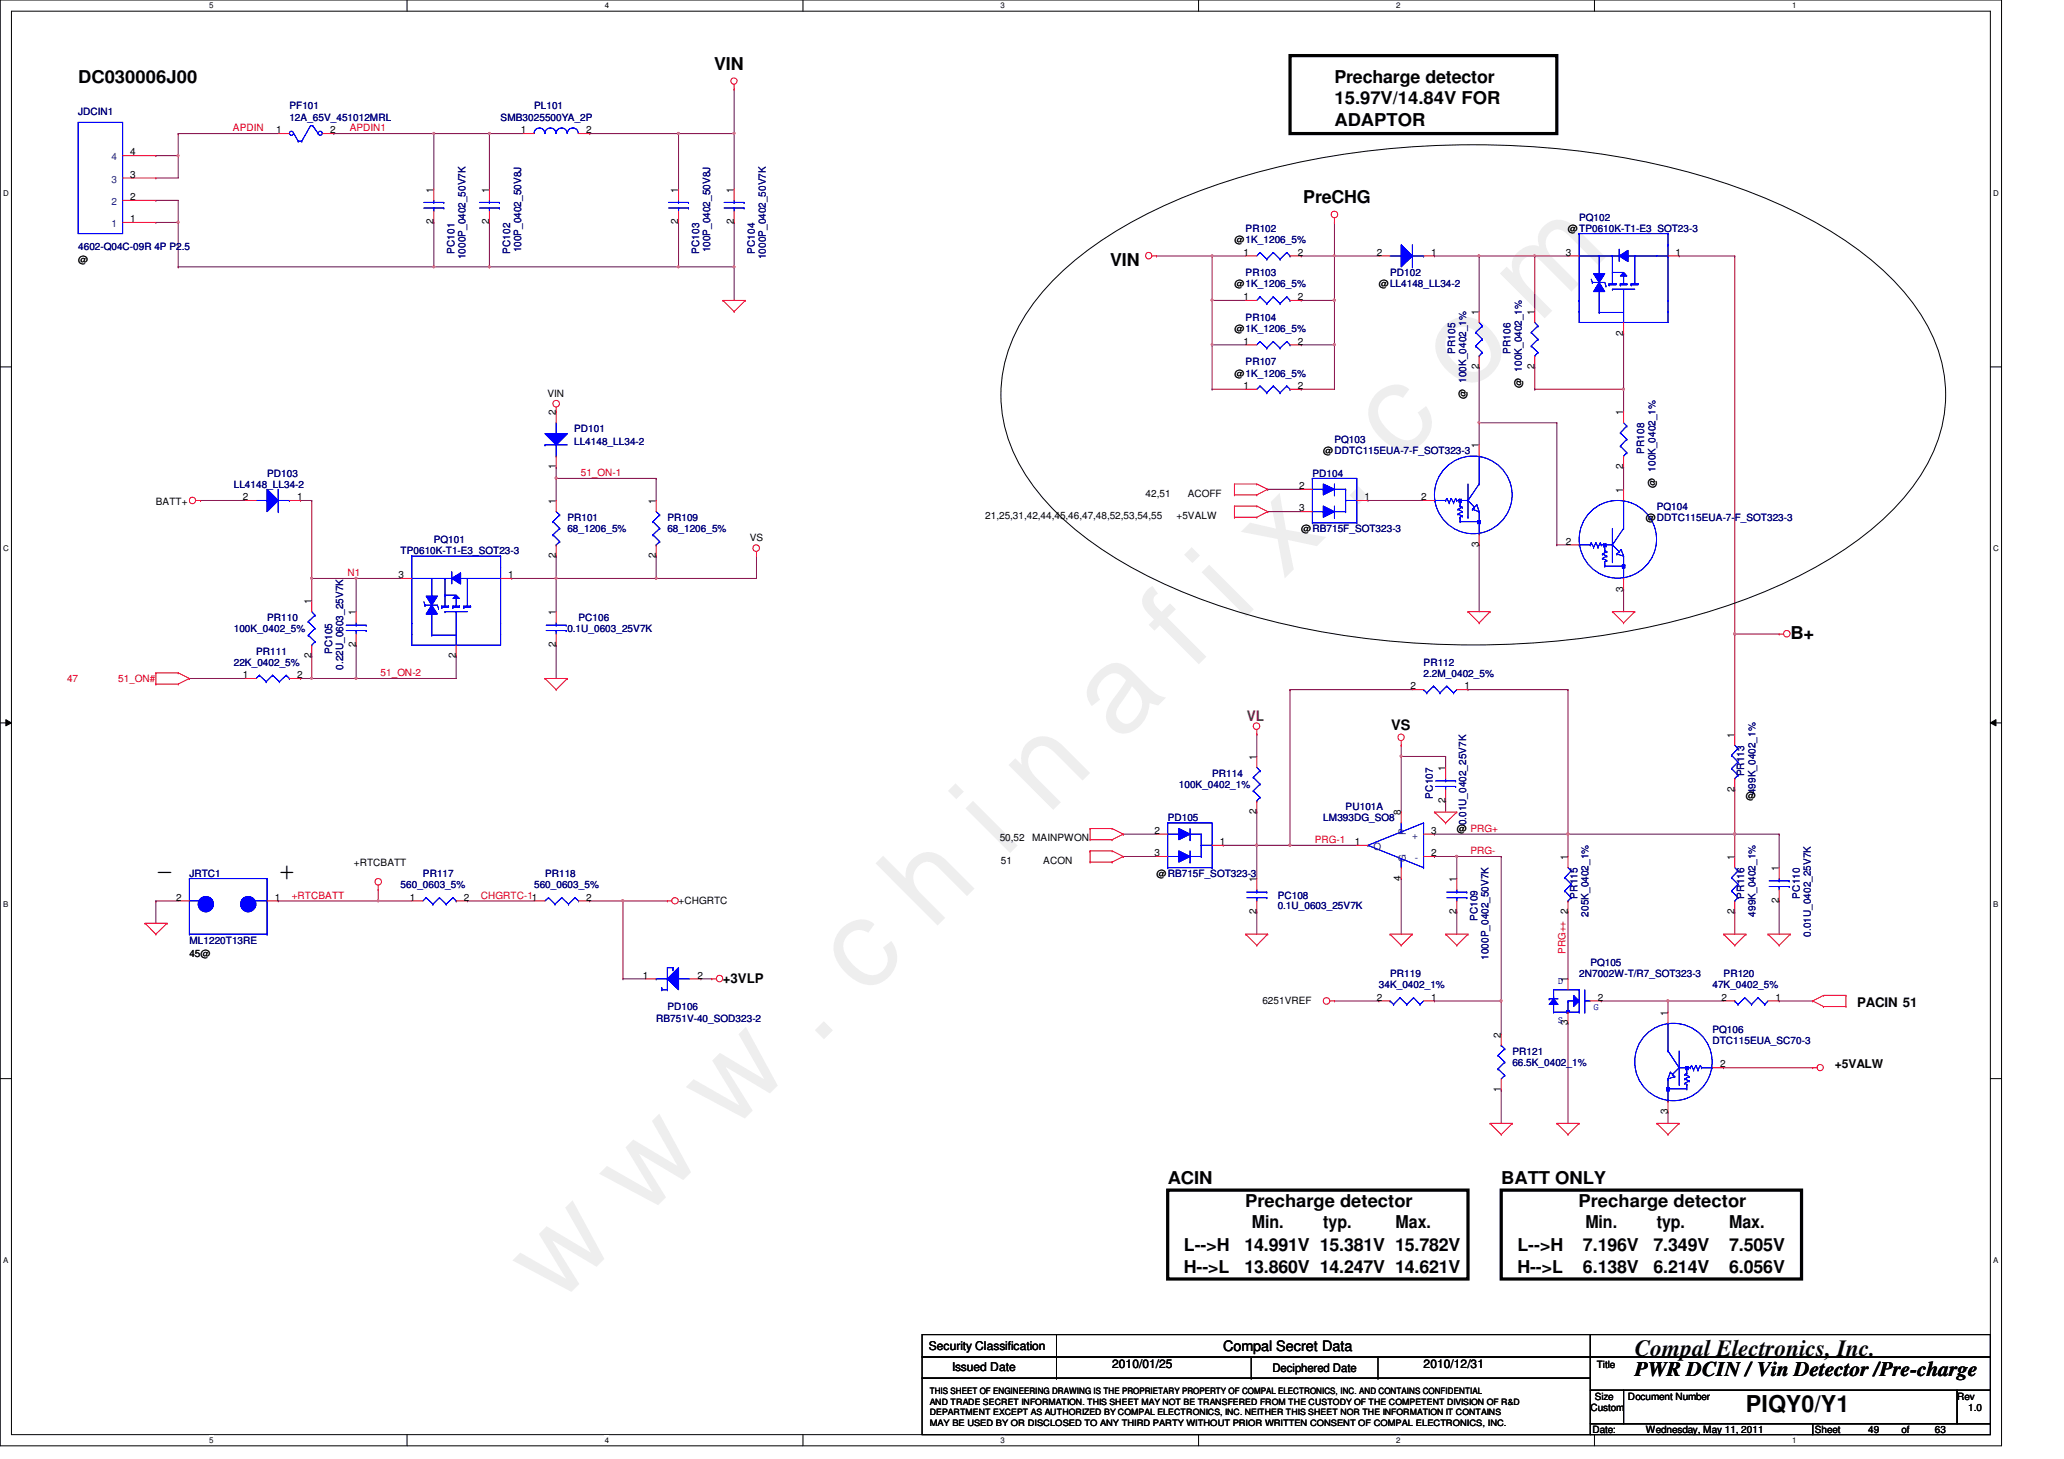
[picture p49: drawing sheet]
<svg xmlns="http://www.w3.org/2000/svg" width="297mm" height="210mm" viewBox="0 0 297 210" stroke-linecap="round" stroke-linejoin="round" font-family="sans-serif">
<defs><g id="words">
<text font-size="17.6" fill="#f0f" x="80.1" y="188" transform="rotate(-45 80.1 188)">w w w . c h i n a f i x . c o m</text>
<g font-size="4.3">
<text x="22.4" y="126.7">-</text>
<text x="40" y="126.7">+</text>
</g>
<g font-size="3.3">
<text x="235.3" y="195.1">Compal Electronics, Inc.</text>
<text x="251.3" y="203.1">PIQY0/Y1</text>
</g>
<text font-size="3" x="235.3" y="197.9">PWR DCIN / Vin Detector /Pre-charge</text>
<g font-size="2.5">
<text x="11.3" y="12">DC030006J00</text>
<text x="102.8" y="10.1">VIN</text>
<text x="192" y="12">Precharge detector</text>
<text x="192" y="15">15.97V/14.84V FOR</text>
<text x="192" y="18.1">ADAPTOR</text>
<text x="187.6" y="29.2">PreCHG</text>
<text x="159.7" y="38.2">VIN</text>
<text x="257.7" y="92">B+</text>
<text x="168" y="170.4">ACIN</text>
<text x="179.2" y="173.6">Precharge detector</text>
<text x="216" y="170.4">BATT ONLY</text>
<text x="227.2" y="173.6">Precharge detector</text>
<text x="170.4" y="180">L--&gt;H</text>
<text x="179.1" y="180">14.991V 15.381V 15.782V</text>
<text x="180.2" y="176.6">Min.</text>
<text x="190.4" y="176.6">typ.</text>
<text x="200.9" y="176.6">Max.</text>
<text x="218.4" y="180">L--&gt;H</text>
<text x="227.8" y="180">7.196V</text>
<text x="228.2" y="176.6">Min.</text>
<text x="238" y="180">7.349V</text>
<text x="238.4" y="176.6">typ.</text>
<text x="248.9" y="180">7.505V</text>
<text x="248.9" y="176.6">Max.</text>
<text x="170.4" y="183.2">H--&gt;L</text>
<text x="179.1" y="183.2">13.860V 14.247V 14.621V</text>
<text x="218.4" y="183.2">H--&gt;L</text>
<text x="227.8" y="183.2">6.138V</text>
<text x="238" y="183.2">6.214V</text>
<text x="248.9" y="183.2">6.056V</text>
</g>
<text font-size="2.1" fill="#804000" x="179.4" y="103.7">VL</text>
<g font-size="2.1">
<text x="200.2" y="105">VS</text>
<text x="176" y="194.4">Compal Secret Data</text>
</g>
<g font-size="1.9">
<text x="104" y="141.5">+3VLP</text>
<text x="267.3" y="144.9">PACIN 51</text>
</g>
<g font-size="1.7">
<text x="264" y="153.6">+5VALW</text>
<text x="133.7" y="194.3">Security Classification</text>
<text x="137" y="197.3">Issued Date</text>
<text x="160" y="196.8">2010/01/25</text>
<text x="183.1" y="197.4">Deciphered Date</text>
<text x="204.9" y="196.8">2010/12/31</text>
</g>
<g font-size="1.4" fill="#000080">
<text x="11.3" y="16.6">JDCIN1</text>
<text x="41.6" y="15.7">PF101</text>
<text x="41.6" y="17.4">12A_65V_451012MRL</text>
<text x="72" y="17.4">SMB3025500YA_2P</text>
<text x="76.9" y="15.7">PL101</text>
<text x="11.3" y="35.9">4602-Q04C-09R 4P P2.5</text>
<text x="179.3" y="33.4">PR102</text>
<text x="227.3" y="31.7">PQ102</text>
<text x="65.4" y="36.5" transform="rotate(-90 65.4 36.5)">PC101</text>
<text x="67" y="37.3" transform="rotate(-90 67 37.3)">1000P_0402_50V7K</text>
<text x="73.4" y="36.5" transform="rotate(-90 73.4 36.5)">PC102</text>
<text x="75" y="36.3" transform="rotate(-90 75 36.3)">100P_0402_50V8J</text>
<text x="100.6" y="36.5" transform="rotate(-90 100.6 36.5)">PC103</text>
<text x="102.2" y="36.3" transform="rotate(-90 102.2 36.3)">100P_0402_50V8J</text>
<text x="108.6" y="36.5" transform="rotate(-90 108.6 36.5)">PC104</text>
<text x="110.2" y="37.3" transform="rotate(-90 110.2 37.3)">1000P_0402_50V7K</text>
<text x="179.3" y="39.7">PR103</text>
<text x="200" y="39.7">PD102</text>
<text x="179.3" y="46.2">PR104</text>
<text x="179.3" y="52.6">PR107</text>
<text x="209.4" y="50.9" transform="rotate(-90 209.4 50.9)">PR105</text>
<text x="217.4" y="50.9" transform="rotate(-90 217.4 50.9)">PR106</text>
<text x="82.6" y="62.2">PD101</text>
<text x="82.6" y="64.1">LL4148_LL34-2</text>
<text x="192" y="63.7">PQ103</text>
<text x="236.6" y="65.3" transform="rotate(-90 236.6 65.3)">PR108</text>
<text x="33.6" y="70.2">LL4148_LL34-2</text>
<text x="38.4" y="68.6">PD103</text>
<text x="188.9" y="68.6">PD104</text>
<text x="81.7" y="75">PR101</text>
<text x="81.7" y="76.6">68_1206_5%</text>
<text x="96" y="75">PR109</text>
<text x="96" y="76.6">68_1206_5%</text>
<text x="238.4" y="73.4">PQ104</text>
<text x="57.6" y="79.7">TP0610K-T1-E3_SOT23-3</text>
<text x="62.4" y="78.2">PQ101</text>
<text x="38.4" y="89.4">PR110</text>
<text x="83.3" y="89.4">PC106</text>
<text x="33.6" y="95.7">22K_0402_5%</text>
<text x="33.6" y="91">100K_0402_5%</text>
<text x="36.9" y="94.2">PR111</text>
<text x="47.8" y="94.1" transform="rotate(-90 47.8 94.1)">PC105</text>
<text x="81.7" y="91">0.1U_0603_25V7K</text>
<text x="204.9" y="95.7">PR112</text>
<text x="49.4" y="96.3" transform="rotate(-90 49.4 96.3)">0.22U_0603_25V7K</text>
<text x="204.9" y="97.4">2.2M_0402_5%</text>
<text x="169.7" y="113.4">100K_0402_1%</text>
<text x="174.4" y="111.8">PR114</text>
<text x="251" y="111.7" transform="rotate(-90 251 111.7)">PR113</text>
<text x="168" y="118.2">PD105</text>
<text x="190.4" y="118.2">LM393DG_SO8</text>
<text x="193.7" y="116.6">PU101A</text>
<text x="206.2" y="114.9" transform="rotate(-90 206.2 114.9)">PC107</text>
<text x="211" y="118.7" transform="rotate(-90 211 118.7)">0.01U_0402_25V7K</text>
<text x="252.6" y="114.2" transform="rotate(-90 252.6 114.2)">499K_0402_1%</text>
<text x="27.3" y="126.2">JRTC1</text>
<text x="57.6" y="127.8">560_0603_5%</text>
<text x="60.9" y="126.2">PR117</text>
<text x="76.9" y="127.8">560_0603_5%</text>
<text x="78.4" y="126.2">PR118</text>
<text x="183.9" y="129.4">PC108</text>
<text x="183.9" y="130.8">0.1U_0603_25V7K</text>
<text x="227" y="129.3" transform="rotate(-90 227 129.3)">PR115</text>
<text x="228.6" y="131.9" transform="rotate(-90 228.6 131.9)">205K_0402_1%</text>
<text x="251" y="129.3" transform="rotate(-90 251 129.3)">PR116</text>
<text x="252.6" y="131.9" transform="rotate(-90 252.6 131.9)">499K_0402_1%</text>
<text x="259" y="129.3" transform="rotate(-90 259 129.3)">PC110</text>
<text x="27.3" y="135.8">ML1220T13RE</text>
<text x="212.6" y="132.5" transform="rotate(-90 212.6 132.5)">PC109</text>
<text x="260.6" y="134.7" transform="rotate(-90 260.6 134.7)">0.01U_0402_25V7K</text>
<text x="198.4" y="142.2">34K_0402_1%</text>
<text x="200" y="140.6">PR119</text>
<text x="214.2" y="138.1" transform="rotate(-90 214.2 138.1)">1000P_0402_50V7K</text>
<text x="227.3" y="140.6">2N7002W-T/R7_SOT323-3</text>
<text x="228.9" y="139">PQ105</text>
<text x="246.4" y="142.2">47K_0402_5%</text>
<text x="248" y="140.6">PR120</text>
<text x="94.4" y="147">RB751V-40_SOD323-2</text>
<text x="96" y="145.4">PD106</text>
<text x="246.4" y="148.6">PQ106</text>
<text x="217.7" y="151.8">PR121</text>
<text x="217.7" y="153.4">66.5K_0402_1%</text>
<text x="246.4" y="150.2">DTC115EUA_SC70-3</text>
</g>
<g font-size="1.4" fill="#004080">
<text x="16" y="23.1">4</text>
<text x="16" y="26.3">3</text>
<text x="16" y="29.5">2</text>
<text x="16" y="32.7">1</text>
<text x="197.7" y="122.3">O</text>
<text x="202.3" y="124" transform="rotate(-90 202.3 124)">G</text>
<text x="202.3" y="120.2" transform="rotate(-90 202.3 120.2)">P</text>
<text x="203.2" y="120.7">+</text>
<text x="203.6" y="123.9">-</text>
</g>
<g font-size="1.4">
<text x="18.7" y="22.4">4</text>
<text x="39.7" y="19.2">1</text>
<text x="47.5" y="19.2">2</text>
<text x="75" y="19.2">1</text>
<text x="84.4" y="19.2">2</text>
<text x="18.7" y="25.6">3</text>
<text x="18.7" y="28.8">2</text>
<text x="62.4" y="27.7" transform="rotate(-90 62.4 27.7)">1</text>
<text x="70.4" y="27.7" transform="rotate(-90 70.4 27.7)">1</text>
<text x="97.6" y="27.7" transform="rotate(-90 97.6 27.7)">1</text>
<text x="105.6" y="27.7" transform="rotate(-90 105.6 27.7)">1</text>
<text x="18.7" y="32">1</text>
<text x="62.4" y="32.3" transform="rotate(-90 62.4 32.3)">2</text>
<text x="70.4" y="32.3" transform="rotate(-90 70.4 32.3)">2</text>
<text x="97.6" y="32.3" transform="rotate(-90 97.6 32.3)">2</text>
<text x="105.6" y="32.3" transform="rotate(-90 105.6 32.3)">2</text>
<text x="177.7" y="35">@1K_1206_5%</text>
<text x="225.7" y="33.4">@TP0610K-T1-E3_SOT23-3</text>
<text x="11.3" y="37.8">@</text>
<text x="177.7" y="41.4">@1K_1206_5%</text>
<text x="179" y="36.8">1</text>
<text x="186.8" y="36.8">2</text>
<text x="198.1" y="36.8">2</text>
<text x="198.4" y="41.4">@LL4148_LL34-2</text>
<text x="206" y="36.8">1</text>
<text x="225.4" y="36.8">3</text>
<text x="241.1" y="36.8">1</text>
<text x="177.7" y="47.7">@1K_1206_5%</text>
<text x="179" y="43.2">1</text>
<text x="186.8" y="43.2">2</text>
<text x="212.8" y="45.3" transform="rotate(-90 212.8 45.3)">1</text>
<text x="220.8" y="45.3" transform="rotate(-90 220.8 45.3)">1</text>
<text x="179" y="49.6">1</text>
<text x="186.8" y="49.6">2</text>
<text x="212.8" y="53.1" transform="rotate(-90 212.8 53.1)">2</text>
<text x="220.8" y="53.1" transform="rotate(-90 220.8 53.1)">2</text>
<text x="233.6" y="48.3" transform="rotate(-90 233.6 48.3)">2</text>
<text x="78.8" y="57.1">VIN</text>
<text x="80" y="59.7" transform="rotate(-90 80 59.7)">2</text>
<text x="177.7" y="54.2">@1K_1206_5%</text>
<text x="179" y="56">1</text>
<text x="186.8" y="56">2</text>
<text x="211" y="57.4" transform="rotate(-90 211 57.4)">@ 100K_0402_1%</text>
<text x="219" y="55.8" transform="rotate(-90 219 55.8)">@ 100K_0402_1%</text>
<text x="233.6" y="59.7" transform="rotate(-90 233.6 59.7)">1</text>
<text x="190.4" y="65.4">@DDTC115EUA-7-F_SOT323-3</text>
<text x="212.8" y="64.5" transform="rotate(-90 212.8 64.5)">1</text>
<text x="35" y="72">2</text>
<text x="42.7" y="72">1</text>
<text x="80" y="67.5" transform="rotate(-90 80 67.5)">1</text>
<text x="164.9" y="71.5">42,51</text>
<text x="170.9" y="71.5">ACOFF</text>
<text x="187" y="70.4">2</text>
<text x="196.4" y="72">1</text>
<text x="204.5" y="72">2</text>
<text x="233.6" y="70.9" transform="rotate(-90 233.6 70.9)">1</text>
<text x="233.6" y="67.5" transform="rotate(-90 233.6 67.5)">2</text>
<text x="238.2" y="70.3" transform="rotate(-90 238.2 70.3)">@ 100K_0402_1%</text>
<text x="22.4" y="72.7">BATT+</text>
<text x="80" y="72.5" transform="rotate(-90 80 72.5)">1</text>
<text x="94.4" y="72.5" transform="rotate(-90 94.4 72.5)">1</text>
<text x="107.9" y="77.8">VS</text>
<text x="141.8" y="74.6">21,25,31,42,44,45,46,47,48,52,53,54,55</text>
<text x="169.3" y="74.6">+5VALW</text>
<text x="187" y="73.6">3</text>
<text x="187.3" y="76.6">@RB715F_SOT323-3</text>
<text x="236.9" y="75">@DDTC115EUA-7-F_SOT323-3</text>
<text x="57.4" y="83.2">3</text>
<text x="73.1" y="83.2">1</text>
<text x="80" y="80.3" transform="rotate(-90 80 80.3)">2</text>
<text x="94.4" y="80.3" transform="rotate(-90 94.4 80.3)">2</text>
<text x="212.8" y="78.7" transform="rotate(-90 212.8 78.7)">3</text>
<text x="225.4" y="78.4">2</text>
<text x="44.8" y="86.9" transform="rotate(-90 44.8 86.9)">1</text>
<text x="51.2" y="88.5" transform="rotate(-90 51.2 88.5)">1</text>
<text x="80" y="88.5" transform="rotate(-90 80 88.5)">1</text>
<text x="233.6" y="85.1" transform="rotate(-90 233.6 85.1)">3</text>
<text x="44.8" y="94.7" transform="rotate(-90 44.8 94.7)">2</text>
<text x="51.2" y="93.1" transform="rotate(-90 51.2 93.1)">2</text>
<text x="65.6" y="94.7" transform="rotate(-90 65.6 94.7)">2</text>
<text x="80" y="93.1" transform="rotate(-90 80 93.1)">2</text>
<text x="35" y="97.6">1</text>
<text x="42.7" y="97.6">2</text>
<text x="203" y="99.2">2</text>
<text x="210.8" y="99.2">1</text>
<text x="249.6" y="106.1" transform="rotate(-90 249.6 106.1)">1</text>
<text x="180.8" y="109.3" transform="rotate(-90 180.8 109.3)">1</text>
<text x="208" y="110.9" transform="rotate(-90 208 110.9)">1</text>
<text x="249.6" y="113.9" transform="rotate(-90 249.6 113.9)">2</text>
<text x="166.1" y="120">2</text>
<text x="180.8" y="117.1" transform="rotate(-90 180.8 117.1)">2</text>
<text x="201.6" y="117.3" transform="rotate(-90 201.6 117.3)">8</text>
<text x="206" y="120">3</text>
<text x="208" y="115.5" transform="rotate(-90 208 115.5)">2</text>
<text x="209.7" y="119.8">@ PRG+</text>
<text x="251.3" y="115">@</text>
<text x="50.9" y="124.6">+RTCBATT</text>
<text x="143.9" y="121.1">50,52</text>
<text x="144" y="124.2">51</text>
<text x="148.5" y="121.1">MAINPWON</text>
<text x="150.1" y="124.2">ACON</text>
<text x="166.1" y="123.2">3</text>
<text x="175.5" y="121.6">1</text>
<text x="195" y="121.6">1</text>
<text x="206" y="123.2">2</text>
<text x="225.6" y="123.7" transform="rotate(-90 225.6 123.7)">1</text>
<text x="249.6" y="123.7" transform="rotate(-90 249.6 123.7)">1</text>
<text x="256" y="125.3" transform="rotate(-90 256 125.3)">1</text>
<text x="25.4" y="129.6">2</text>
<text x="39.5" y="129.6">1</text>
<text x="59" y="129.6">1</text>
<text x="66.8" y="129.6">2</text>
<text x="84.4" y="129.6">2</text>
<text x="97.7" y="130">+CHGRTC</text>
<text x="166.4" y="126.2">@RB715F_SOT323-3</text>
<text x="180.8" y="131.5" transform="rotate(-90 180.8 131.5)">2</text>
<text x="180.8" y="126.9" transform="rotate(-90 180.8 126.9)">1</text>
<text x="201.6" y="126.7" transform="rotate(-90 201.6 126.7)">4</text>
<text x="209.6" y="131.5" transform="rotate(-90 209.6 131.5)">2</text>
<text x="209.6" y="126.9" transform="rotate(-90 209.6 126.9)">1</text>
<text x="249.6" y="131.5" transform="rotate(-90 249.6 131.5)">2</text>
<text x="256" y="129.9" transform="rotate(-90 256 129.9)">2</text>
<text x="27.3" y="137.7">45@</text>
<text x="92.5" y="140.8">1</text>
<text x="100.4" y="140.8">2</text>
<text x="198.1" y="144">2</text>
<text x="206" y="144">1</text>
<text x="225.6" y="141.3" transform="rotate(-90 225.6 141.3)">1</text>
<text x="230" y="144">2</text>
<text x="247.8" y="144">2</text>
<text x="255.5" y="144">1</text>
<text x="181.7" y="144.4">6251VREF</text>
<text x="216" y="149.3" transform="rotate(-90 216 149.3)">2</text>
<text x="225.6" y="147.5" transform="rotate(-90 225.6 147.5)">3</text>
<text x="240" y="146.1" transform="rotate(-90 240 146.1)">1</text>
<text x="247.5" y="153.6">2</text>
<text x="216" y="157.1" transform="rotate(-90 216 157.1)">1</text>
<text x="240" y="160.3" transform="rotate(-90 240 160.3)">3</text>
<text x="229.8" y="196.7">Title</text>
<text x="228.9" y="203">Custom</text>
<text x="229.5" y="201.4">Size</text>
<text x="234.3" y="201.4">Document Number</text>
<text x="281.7" y="201.4">Rev</text>
<text x="283.3" y="203">1.0</text>
<text x="229.2" y="206.2">Date:</text>
<text x="236.9" y="206.2">Wednesday, May 11, 2011</text>
<text x="261.2" y="206.2">Sheet</text>
<text x="268.9" y="206.2">49</text>
<text x="273.7" y="206.2">of</text>
<text x="278.4" y="206.2">63</text>
</g>
<g font-size="1.4" fill="#f00">
<text x="33.5" y="18.9">APDIN</text>
<text x="50.3" y="18.9">APDIN1</text>
<text x="83.6" y="68.5">51_ON-1</text>
<text x="50" y="82.9">N1</text>
<text x="9.6" y="98.2">47</text>
<text x="17" y="98.2">51_ON#</text>
<text x="54.8" y="97.3">51_ON-2</text>
<text x="189.2" y="121.3">PRG-1</text>
<text x="211.6" y="122.9">PRG-</text>
<text x="42" y="129.3">+RTCBATT</text>
<text x="69.2" y="129.3">CHGRTC-11</text>
<text x="225.3" y="137.3" transform="rotate(-90 225.3 137.3)">PRG++ 2</text>
</g>
<g font-size="1.4" fill="#00f">
<text x="224.2" y="141.5">D</text>
<text x="224.2" y="147.1">S</text>
<text x="229.3" y="145.4">G</text>
</g>
<g font-size="1.3">
<text x="133.8" y="200.6">THIS SHEET OF ENGINEERING DRAWING IS THE PROPRIETARY PROPERTY OF COMPAL ELECTRONICS, INC. AND CONTAINS CONFIDENTIAL</text>
<text x="133.8" y="202.1">AND TRADE SECRET INFORMATION. THIS SHEET MAY NOT BE TRANSFERED FROM THE CUSTODY OF THE COMPETENT DIVISION OF R&amp;D</text>
<text x="133.8" y="203.6">DEPARTMENT EXCEPT AS AUTHORIZED BY COMPAL ELECTRONICS, INC. NEITHER THIS SHEET NOR THE INFORMATION IT CONTAINS</text>
<text x="133.8" y="205.1">MAY BE USED BY OR DISCLOSED TO ANY THIRD PARTY WITHOUT PRIOR WRITTEN CONSENT OF COMPAL ELECTRONICS, INC.</text>
</g>
<g font-size="1.1">
<text x="30.1" y="1.1">5</text>
<text x="87" y="1.1">4</text>
<text x="144" y="1.1">3</text>
<text x="200.9" y="1.1">2</text>
<text x="257.9" y="1.1">1</text>
<text x=".5" y="28.1">D</text>
<text x="286.9" y="28.1">D</text>
<text x=".5" y="79.3">C</text>
<text x="286.9" y="79.3">C</text>
<text x=".5" y="130.5">B</text>
<text x="286.9" y="130.5">B</text>
<text x=".5" y="181.7">A</text>
<text x="286.9" y="181.7">A</text>
<text x="30.1" y="207.5">5</text>
<text x="87" y="207.5">4</text>
<text x="144" y="207.5">3</text>
<text x="200.9" y="207.5">2</text>
<text x="257.9" y="207.5">1</text>
</g>
</g></defs>
<path d="M0 0h288.1v208h-288.1zM1.6 1.6h284.8v204.8h-284.8z" fill="none" stroke="#000" stroke-width=".14"/>
<g fill="#fff">
<path d="M30.1 .2h.6v1.2h-.6z"/>
<path d="M30.1 206.6h.6v1.2h-.6z"/>
</g>
<path d="M58.6 0v1.6M58.6 206.4v1.6" fill="none" stroke="#000" stroke-width=".14"/>
<g fill="#fff">
<path d="M87 .2h.6v1.2h-.6z"/>
<path d="M87 206.6h.6v1.2h-.6z"/>
</g>
<path d="M115.6 0v1.6M115.6 206.4v1.6" fill="none" stroke="#000" stroke-width=".14"/>
<g fill="#fff">
<path d="M144 .2h.6v1.2h-.6z"/>
<path d="M144 206.6h.6v1.2h-.6z"/>
</g>
<path d="M172.5 0v1.6M172.5 206.4v1.6" fill="none" stroke="#000" stroke-width=".14"/>
<g fill="#fff">
<path d="M200.9 .2h.6v1.2h-.6z"/>
<path d="M200.9 206.6h.6v1.2h-.6z"/>
</g>
<path d="M229.5 0v1.6M229.5 206.4v1.6" fill="none" stroke="#000" stroke-width=".14"/>
<g fill="#fff">
<path d="M257.9 .2h.6v1.2h-.6z"/>
<path d="M257.9 206.6h.6v1.2h-.6z"/>
<path d="M.5 27.2h.7v1.2h-.7z"/>
<path d="M286.9 27.2h.7v1.2h-.7z"/>
<path d="M.5 78.4h.7v1.1h-.7z"/>
<path d="M286.9 78.4h.7v1.1h-.7z"/>
</g>
<path d="M0 52.8h1.6M286.4 52.8h1.7" fill="none" stroke="#000" stroke-width=".14"/>
<g fill="#fff">
<path d="M.5 129.6h.7v1.2h-.7z"/>
<path d="M286.9 129.6h.7v1.2h-.7z"/>
</g>
<path d="M0 104h1.6M.8 103.5l.8 .5-.8 .4zM286.4 104l.8-.5v.9zM286.4 104h1.7" fill="none" stroke="#000" stroke-width=".14"/>
<path d="M.8 103.5l.8 .5-.8 .4zM286.4 104l.8-.5v.9z" fill="#000"/>
<g fill="#fff">
<path d="M.5 180.7h.7v1.2h-.7z"/>
<path d="M286.9 180.7h.7v1.2h-.7z"/>
</g>
<path d="M0 155.2h1.6M286.4 155.2h1.7" fill="none" stroke="#000" stroke-width=".14"/>
<path d="M28.9 72h.1M28.9 72h6.4M44.9 94.4h.1M44.9 94.4v3.2M51.3 83.2h.1M51.3 97.6h.1M51.3 83.2v4.8M65.7 94.4h.1M65.7 94.4v3.2h-14.4" fill="none" stroke="#800040" stroke-width=".14"/>
<path d="M51.1 97.5h.2v.2h-.2z" fill-rule="evenodd" fill="#f0f"/>
<path d="M51.1 97.5h.2v.2h-.2z" fill="none" stroke="#f0f" stroke-width=".14"/>
<path d="M43.3 72h.1M43.3 72h1.6M27.3 97.6h.1M27.3 97.6h8M43.3 97.6h.1M43.3 97.6h1.6M44.9 83.2h.1M44.9 83.2v3.2M44.9 83.2h6.4M51.3 92.8h.1M51.3 92.8v4.8" fill="none" stroke="#800040" stroke-width=".14"/>
<path d="M44.7 83.1l.3 .1-.2 .1z" fill-rule="evenodd" fill="#f0f"/>
<path d="M44.7 83.1l.3 .1-.2 .1z" fill="none" stroke="#f0f" stroke-width=".14"/>
<path d="M51.3 83.2h.1M51.3 83.2h6.3" fill="none" stroke="#800040" stroke-width=".14"/>
<path d="M51.1 83.1h.2v.2h-.2z" fill-rule="evenodd" fill="#f0f"/>
<path d="M51.1 83.1h.2v.2h-.2z" fill="none" stroke="#f0f" stroke-width=".14"/>
<path d="M44.9 72h.1M44.9 72v11.2M44.9 97.6h.1M44.9 97.6h6.4" fill="none" stroke="#800040" stroke-width=".14"/>
<path d="M44.7 97.5l.3 .1-.2 .1z" fill-rule="evenodd" fill="#f0f"/>
<path d="M44.7 97.5l.3 .1-.2 .1z" fill="none" stroke="#f0f" stroke-width=".14"/>
<path d="M249.7 113.6h.1M249.7 113.6v6.4M230.4 144h9.6M240 144h.1M240 144v1.6" fill="none" stroke="#800040" stroke-width=".14"/>
<path d="M239.9 143.9h.2v.2h-.2z" fill-rule="evenodd" fill="#f0f"/>
<path d="M239.9 143.9h.2v.2h-.2z" fill="none" stroke="#f0f" stroke-width=".14"/>
<g fill="none" stroke="#800040" stroke-width=".14">
<path d="M225.7 120h24M249.7 131.2h.1M249.7 120h.1M249.7 120v3.2M249.7 131.2v3.2M240 144h.1M240 144h8M248 153.6h.1M248 153.6h12.9M256 144h.1M256 144h4.9M240 160h.1"/>
<path d="M240 160v1.6"/>
</g>
<path d="M249.5 119.9h.2v.2h-.2z" fill-rule="evenodd" fill="#f0f"/>
<path d="M249.5 119.9h.2v.2h-.2z" fill="none" stroke="#f0f" stroke-width=".14"/>
<path d="M249.7 120h.1M249.7 120h6.3M256 120h.1M256 120v4.8" fill="none" stroke="#800040" stroke-width=".14"/>
<path d="M249.5 119.9h.2v.2h-.2z" fill-rule="evenodd" fill="#f0f"/>
<path d="M249.5 119.9h.2v.2h-.2z" fill="none" stroke="#f0f" stroke-width=".14"/>
<path d="M54.4 129.6h.1M54.4 129.6h4.9M67.3 129.6h.1M67.3 129.6h9.6M256 129.6h.1M256 129.6v4.8" fill="none" stroke="#800040" stroke-width=".14"/>
<path d="M54.3 129.5l.3 .1-.2 .1z" fill-rule="evenodd" fill="#f0f"/>
<path d="M54.3 129.5l.3 .1-.2 .1z" fill="none" stroke="#f0f" stroke-width=".14"/>
<path d="M241.7 36.8h.1M241.7 36.8h8M249.7 36.8h.1M249.7 36.8v68.8M249.7 91.2h.1M22.4 129.6h.1M22.4 129.6v3.2M22.4 129.6h3.2M54.4 128h.1M54.4 128v1.6" fill="none" stroke="#800040" stroke-width=".14"/>
<path d="M249.5 91.1h.2v.2h-.2z" fill-rule="evenodd" fill="#f0f"/>
<path d="M249.5 91.1h.2v.2h-.2z" fill="none" stroke="#f0f" stroke-width=".14"/>
<path d="M48 19.2h.1M48 19.2h22.4M62.4 19.2h.1M84.9 19.2h.1M84.9 19.2h12.8M105.7 19.2h.1M105.7 19.2v8M25.6 38.4h.1M25.6 38.4h44.8M62.4 38.4h.1M249.7 91.2h.1M249.7 91.2h6.3" fill="none" stroke="#800040" stroke-width=".14"/>
<path d="M62.3 38.3h.2v.2h-.2z" fill-rule="evenodd" fill="#f0f"/>
<path d="M62.3 38.3h.2v.2h-.2z" fill="none" stroke="#f0f" stroke-width=".14"/>
<path d="M62.4 19.2h.1M62.4 19.2v8M70.4 19.2h.1M70.4 19.2v8" fill="none" stroke="#800040" stroke-width=".14"/>
<path d="M62.3 19.1l.3 .1-.2 .1z" fill-rule="evenodd" fill="#f0f"/>
<path d="M62.3 19.1l.3 .1-.2 .1z" fill="none" stroke="#f0f" stroke-width=".14"/>
<path d="M70.4 19.2h.1M70.4 19.2h4.9" fill="none" stroke="#800040" stroke-width=".14"/>
<path d="M70.3 19.1l.3 .1-.2 .1z" fill-rule="evenodd" fill="#f0f"/>
<path d="M70.3 19.1l.3 .1-.2 .1z" fill="none" stroke="#f0f" stroke-width=".14"/>
<path d="M97.7 19.2h.1M97.7 19.2v8M97.7 19.2h8M62.4 32h.1M62.4 32v6.4" fill="none" stroke="#800040" stroke-width=".14"/>
<path d="M97.5 19.1h.2v.2h-.2z" fill-rule="evenodd" fill="#f0f"/>
<path d="M97.5 19.1h.2v.2h-.2z" fill="none" stroke="#f0f" stroke-width=".14"/>
<path d="M105.7 12.8h.1M105.7 12.8v6.4" fill="none" stroke="#800040" stroke-width=".14"/>
<path d="M105.5 19.1h.2v.2h-.2z" fill-rule="evenodd" fill="#f0f"/>
<path d="M105.5 19.1h.2v.2h-.2z" fill="none" stroke="#f0f" stroke-width=".14"/>
<path d="M25.6 19.2h.1M25.6 19.2h14.4M25.6 19.2v3.2M40 129.6h.1M40 129.6h14.4" fill="none" stroke="#800040" stroke-width=".14"/>
<path d="M25.5 22.3l.3 .1-.2 .1z" fill-rule="evenodd" fill="#f0f"/>
<path d="M25.5 22.3l.3 .1-.2 .1z" fill="none" stroke="#f0f" stroke-width=".14"/>
<path d="M22.4 25.6h.1M22.4 22.4h.1M22.4 28.8h.1M22.4 32h.1M22.4 22.4h3.2M22.4 28.8h3.2v3.2M22.4 32h3.2M25.6 22.4h.1M25.6 32h.1M25.6 22.4v3.2h-3.2" fill="none" stroke="#800040" stroke-width=".14"/>
<path d="M25.5 31.9h.2v.2h-.2z" fill-rule="evenodd" fill="#f0f"/>
<path d="M25.5 31.9h.2v.2h-.2z" fill="none" stroke="#f0f" stroke-width=".14"/>
<path d="M25.6 38.4h.1M25.6 32v6.4" fill="none" stroke="#800040" stroke-width=".14"/>
<g fill="none" stroke="#f00" stroke-width=".14">
<path d="M105.7 12.8h.1M105.7 12.1v.7M28.2 72h.7M28.9 72h.1M22.4 96.8h.1M22.4 98.4h.1M22.4 96.8h3.2M22.4 96.8v1.6M22.4 98.4h3.2M25.6 96.8h.1M25.6 98.4h.1M25.6 96.8l1.7 .8"/>
<path d="M27.3 97.6h.1M27.3 97.6l-1.7 .8M256 91.2h.1M256 91.2h.7M20.9 132.8h.1M20.9 132.8h3.1M20.9 132.8l1.5 1.6M22.4 134.4h.1M24 132.8h.1M24 132.8l-1.6 1.6M54.4 128h.1M54.4 127.4v.6"/>
<path d="M248 134.4h.1M248 134.4h3.3M248 134.4l1.7 1.6M249.7 136h.1M251.3 134.4h.1M251.3 134.4l-1.6 1.6M254.4 134.4h.1M254.4 134.4h3.3M254.4 134.4l1.6 1.6M256 136h.1M257.7 134.4h.1M257.7 134.4l-1.7 1.6"/>
<path d="M260.9 144h.1M260.9 153.6h.1M260.9 144l1.5 .8M260.9 153.6h.6M262.4 144.8h.1M262.4 143.2h.1M262.4 144.8h3.3M262.4 143.2l-1.5 .8M262.4 143.2h3.3M265.7 143.2h.1M265.7 144.8h.1M265.7 143.2v1.6"/>
<path d="M238.4 161.6h.1M238.4 161.6h3.3M238.4 161.6l1.6 1.6M240 163.2h.1M241.7 161.6h.1M241.7 161.6l-1.7 1.6"/>
<circle cx="105.6" cy="11.7" r=".45"/>
<circle cx="27.7" cy="72" r=".46"/>
<circle cx="257.1" cy="91.2" r=".47"/>
<circle cx="54.4" cy="126.9" r=".47"/>
<circle cx="261.9" cy="153.6" r=".45"/>
</g>
<g fill="none" stroke="#000" stroke-width=".14">
<path d="M151.2 40.7a52.2 52.2 0 0 1 15.9-10.9 102.1 102.1 0 0 1 35.7-8.6 120.7 120.7 0 0 1 43.5 4.5 70.3 70.3 0 0 1 22.1 11 31.1 31.1 0 0 1 10.2 12.8 20.3 20.3 0 0 1-2.3 19.1 40.5 40.5 0 0 1-13.2 12 86.8 86.8 0 0 1-28.7 10.2 124.5 124.5 0 0 1-52.8-1.8 72.5 72.5 0 0 1-25.9-12.1 31.1 31.1 0 0 1-10.3-12.8 20.3 20.3 0 0 1 2.4-19.1l1.6-2.2zM132.7 192h96.2v3.2h-96.2zM132.7 195.2h96.2v3.1h-96.2zM132.7 198.3h96.2v8.1h-96.2zM152 195.2h.1M152 198.3h.1M152 192v6.3M180.1 198.3h.1M180.1 195.2v3.1M198.3 198.3h.1M198.3 195.2v3.1M228.9 192h57.5v3.2h-57.5z"/>
<path d="M228.9 195.2h57.5v4.8h-57.5zM228.9 200h4.8v4.8h-4.8zM228.9 204.8h32v1.6h-32zM233.7 200h48v4.8h-48zM260.9 204.8h25.5v1.6h-25.5zM281.7 200h4.7v4.8h-4.7z"/>
</g>
<path d="M185.7 8h38.3v11.2h-38.3zM168 171.2h43.3v12.8h-43.3zM216 171.2h43.3v12.8h-43.3z" fill="none" stroke="#000" stroke-width=".47"/>
<path d="M38.4 70.4l1.6 1.6-1.6 1.6z" fill="#00f"/>
<path d="M36.9 72h1.5M38.4 70.4l1.6 1.6-1.6 1.6zM38.4 72h.1M40 73.6h.1M40 70.4v3.2M40 72h1.6M41.6 72h.1" fill="none" stroke="#00f" stroke-width=".14"/>
<path d="M38.4 70.4l1.6 1.6-1.6 1.6z" fill="#00f"/>
<g fill="none" stroke="#00f" stroke-width=".14">
<path d="M36.9 72h1.5M38.4 70.4l1.6 1.6-1.6 1.6zM38.4 72h.1M40 73.6h.1M40 70.4v3.2M40 72h1.6M41.6 72h.1M37.3 97.1h.1M37.3 97.1l-.4 .5M37.3 97.1l1 1M38.3 98.1h.1M39.2 97.1h.1"/>
<path d="M39.2 97.1l-.9 1M39.2 97.1l1 1M40.2 98.1h.1M41.2 97.1h.1M41.2 97.1l-1 1M41.2 97.1l.4 .5M41.6 97.6h.1M249.2 108.7h.1M249.2 110.6h.1M249.2 108.7l.9 .9M249.2 110.6l.9 .9M249.7 112h.1"/>
<path d="M249.7 107.2l.4 .5M250.1 107.7h.1M250.1 109.6h.1M250.1 111.5h.1M250.1 107.7l-.9 1M250.1 109.6l-.9 1M250.1 111.5l-.4 .5M61.3 129.1h.1M61.3 129.1l-.4 .5M61.3 129.1l1 1M62.3 130.1h.1M63.2 129.1h.1"/>
<path d="M63.2 129.1l-.9 1M63.2 129.1l1 1M64.2 130.1h.1M65.2 129.1h.1M65.2 129.1l-1 1M65.2 129.1l.5 .5M65.7 129.6h.1M254.6 127.5h2.9M254.6 126.7h2.9M256 126.7h.1M256 127.5h.1M256 126.4v.3"/>
<path d="M256 127.5v.5M257.5 127.5h.1M257.5 126.7h.1"/>
</g>
<path d="M35.3 72h1.6M41.6 72h1.7M35.3 97.6h1.6M41.6 97.6h1.7M249.7 105.6v1.6M249.7 112v1.6M59.3 129.6h1.6M65.7 129.6h1.6M256 124.8v1.6M256 128v1.6" fill="none" stroke="#f00" stroke-width=".14"/>
<path d="M65 83.2l1.3-.8v1.6z" fill="#00f"/>
<path d="M65 83.2l1.3-.8v1.6z" fill="none" stroke="#00f" stroke-width=".14"/>
<path d="M65.7 85.6l.4 .5h-.9z" fill="#00f"/>
<g fill="none" stroke="#00f" stroke-width=".14">
<path d="M59.3 80h.1M59.3 89.6h.1M59.3 91.2h.1M59.3 83.2h5.7M59.3 80h12.7M59.3 80v12.8M63.6 87.4h.1M63.6 87.2h.1M63.6 87.2h.9M63.6 87.2v.2M64 88h.1M64 83.2h.1"/>
<path d="M64 85.6h.1M64 88h3.3M64 83.2v4M64 85.6h1.7M64.5 87.2h.1M64.5 87.2v.2h-.9M65 83.9h.1M65 82.2v1.7M65.2 87.4h.1M65.2 87.2h.1M65.2 87.2h.9M65.2 87.2v.2"/>
<path d="M65.7 85.6l.4 .5h-.9zM65.7 87.2h.1M65.7 86.1v1.1M66.1 87.2h.1M66.1 87.2v.2h-.9M66.3 83.2h.1M66.3 83.2h4.1M66.8 87.4h.1M66.8 87.2h.1M66.8 87.4h.9M66.8 87.2h.9M66.8 87.2v.2"/>
<path d="M67.3 83.2h.1M67.3 87.2h.1M67.3 83.2v4"/>
</g>
<path d="M62.1 87.1l.8 1.2h-1.6z" fill="#00f"/>
<path d="M62.1 87.1l.8 1.2h-1.6z" fill="none" stroke="#00f" stroke-width=".14"/>
<path d="M61.3 85.8h1.6l-.8 1.3z" fill="#00f"/>
<g fill="none" stroke="#00f" stroke-width=".14">
<path d="M59.3 92.8h12.7M61 86.6l.2 .5M61.2 87.1h.1M61.2 87.1h1.7l.2 .4M61.3 85.8h1.6l-.8 1.3zM62.1 83.2h.1M62.1 91.4h.1M62.1 83.2v2.6M62.1 88.3v3.1M62.1 91.4h3.6M63.1 87.5h.1M65.7 91.4h.1"/>
<path d="M65.7 88h.1M65.7 88v4.8"/>
</g>
<path d="M65 83.2l1.3-.8v1.6z" fill="#00f"/>
<path d="M65 83.2l1.3-.8v1.6z" fill="none" stroke="#00f" stroke-width=".14"/>
<path d="M65.7 85.6l.4 .5h-.9z" fill="#00f"/>
<g fill="none" stroke="#00f" stroke-width=".14">
<path d="M59.3 80h.1M59.3 89.6h.1M59.3 91.2h.1M59.3 83.2h5.7M59.3 80h12.7M59.3 80v12.8M63.6 87.4h.1M63.6 87.2h.1M63.6 87.2h.9M63.6 87.2v.2M64 88h.1M64 83.2h.1"/>
<path d="M64 85.6h.1M64 88h3.3M64 83.2v4M64 85.6h1.7M64.5 87.2h.1M64.5 87.2v.2h-.9M65 83.9h.1M65 82.2v1.7M65.2 87.4h.1M65.2 87.2h.1M65.2 87.2h.9M65.2 87.2v.2"/>
<path d="M65.7 85.6l.4 .5h-.9zM65.7 87.2h.1M65.7 86.1v1.1M66.1 87.2h.1M66.1 87.2v.2h-.9M66.3 83.2h.1M66.3 83.2h4.1M66.8 87.4h.1M66.8 87.2h.1M66.8 87.4h.9M66.8 87.2h.9M66.8 87.2v.2"/>
<path d="M67.3 83.2h.1M67.3 87.2h.1M67.3 83.2v4"/>
</g>
<path d="M62.1 87.1l.8 1.2h-1.6z" fill="#00f"/>
<path d="M62.1 87.1l.8 1.2h-1.6z" fill="none" stroke="#00f" stroke-width=".14"/>
<path d="M61.3 85.8h1.6l-.8 1.3z" fill="#00f"/>
<g fill="none" stroke="#00f" stroke-width=".14">
<path d="M59.3 92.8h12.7M61 86.6l.2 .5M61.2 87.1h.1M61.2 87.1h1.7l.2 .4M61.3 85.8h1.6l-.8 1.3zM62.1 83.2h.1M62.1 91.4h.1M62.1 83.2v2.6M62.1 88.3v3.1M62.1 91.4h3.6M63.1 87.5h.1M65.7 91.4h.1"/>
<path d="M65.7 88h.1M65.7 88v4.8"/>
</g>
<path d="M57.6 83.2h1.7M65.7 92.8v1.6" fill="none" stroke="#f00" stroke-width=".14"/>
<circle cx="29.6" cy="130.1" r="1.1" fill="#00f"/>
<circle cx="29.6" cy="130.1" r="1.1" fill="none" stroke="#00f" stroke-width=".14"/>
<circle cx="35.7" cy="130.1" r="1.1" fill="#00f"/>
<g fill="none" stroke="#00f" stroke-width=".14">
<path d="M27.3 134.4h.1M27.3 126.4h.1M27.3 129.6h.1M27.3 126.4v8M27.3 134.4h11.1M27.3 126.4h11.1M27.3 129.6h1.4M36.7 129.6h1.7M38.4 134.4h.1M38.4 126.4h.1M38.4 129.6h.1M38.4 126.4v8"/>
<circle cx="35.7" cy="130.1" r="1.1"/>
</g>
<circle cx="29.6" cy="130.1" r="1.1" fill="#00f"/>
<circle cx="29.6" cy="130.1" r="1.1" fill="none" stroke="#00f" stroke-width=".14"/>
<circle cx="35.7" cy="130.1" r="1.1" fill="#00f"/>
<g fill="none" stroke="#00f" stroke-width=".14">
<path d="M11.3 17.6h6.3v16h-6.3zM42.3 19.2l.6 1.1M44.7 18.1h.1M44.7 18.1l-1.3 2.2M44.7 18.1h.3M45 18.1h.1M45 18.1l.8 1.1M45.8 19.2h.1M76.9 19.2a.76 .76 0 0 1 .7-.8 .76 .76 0 0 1 .8 .8M78.4 19.2a.78 .78 0 0 1 .8-.8 .78 .78 0 0 1 .8 .8M80 19.2a.78 .78 0 0 1 .8-.8 .78 .78 0 0 1 .8 .8M81.7 19.2a.78 .78 0 0 1 .7-.8 .78 .78 0 0 1 .8 .8"/>
<path d="M42.9 20.3h.1M42.9 20.3h.5M43.4 20.3h.1M61 29.9h2.9M61 29.1h2.9M62.4 29.1h.1M62.4 29.9h.1M62.4 28.8v.3M62.4 29.9v.5M63.9 29.9h.1M63.9 29.1h.1M227.3 33.6h12.7"/>
<path d="M235.3 36.8h4.7M240 35.2h.1M240 36.8h.1M240 33.6h.1M240 33.6v12.8h-12.7M240 43.2h.1M240 44.8h.1M44.4 89.4h.1M44.4 91.4h.1M44.4 89.4l.9 1M44.4 91.4l.9 .9M44.9 92.8h.1"/>
<path d="M44.9 88l.4 .5M45.3 88.5h.1M45.3 90.4h.1M45.3 92.3h.1M45.3 88.5l-.9 .9M45.3 90.4l-.9 1M45.3 92.3l-.4 .5M49.8 90.7h2.9M49.8 90h2.9M51.3 90h.1M51.3 90.7h.1M51.3 89.6v.4"/>
<path d="M51.3 90.7v.5M52.7 90.7h.1M52.7 90h.1M27.3 134.4h.1M27.3 126.4h.1M27.3 129.6h.1M27.3 126.4v8M27.3 134.4h11.1M27.3 126.4h11.1M27.3 129.6h1.4M36.7 129.6h1.7M38.4 134.4h.1"/>
<path d="M38.4 126.4h.1M38.4 129.6h.1M38.4 126.4v8M249.2 126.3h.1M249.2 128.2h.1M249.2 126.3l.9 .9M249.2 128.2l.9 .9M249.7 129.6h.1M249.7 124.8l.4 .5M250.1 125.3h.1M250.1 127.2h.1M250.1 129.1h.1"/>
<path d="M250.1 125.3l-.9 1M250.1 127.2l-.9 1M250.1 129.1l-.4 .5M239.9 156.5h.1M239.9 156.8h.1M239.9 156.5h.3M239.9 156.5v.3M239.9 156.8h.3M240 151.2h.1M240 158.4h.1M240 156.7h.1M240 155.2h.1"/>
<path d="M240 147.2v4M240 155.2v3.2M240 151.2l1.7 2.4M240 156.7h2.8M240.2 156.5h.1M240.2 156.8h.1M240.2 156.5v.3M240.4 154.2h.1M240.4 154.2l-.4 1M240.4 154.2l.6 .7M240.7 154.6h.1M241 154.9h.1"/>
<path d="M241 154.9l-1 .3M241.7 153.6h.1M241.7 156h.1M241.7 151.2v4.8M241.7 153.6h1.6M241.7 153.6l-1 1M242.5 154.6h.1M242.5 155.2h.1M242.5 155.9h.1M242.5 154.6l.6 .3M242.5 155.2l.6 .3M242.5 155.9l.3 .1"/>
<path d="M242.6 153.8h.1M242.6 153.4h.1M242.6 153.8h.3M242.6 153.4v.4M242.6 153.4h.3M242.8 154.4h.1M242.8 156h.1M242.8 156.7h.1M242.8 153.6v.8M242.8 156v.7M242.8 154.4l-.3 .2M242.9 153.4h.1"/>
<path d="M242.9 153.8h.1M242.9 153.4v.4M243.1 154.9h.1M243.1 155.5h.1M243.1 154.9l-.6 .3M243.1 155.5l-.6 .4M243.3 153.6h.1M243.4 153.3h.1M243.4 153.3l-.1 .3M243.4 153.3l.3 .7M243.7 154h.1M244.1 153.3h.1"/>
<path d="M244.1 153.3l-.4 .7M244.1 153.3l.3 .7M244.4 154h.1M244.7 153.3h.1M244.7 153.3l-.3 .7M244.7 153.3l.2 .3M244.9 153.6h.1M244.9 153.6h1.5M246.4 153.6h.1M249.7 144h.1M249.7 144l.4 .5M250.1 144.5h.1"/>
<path d="M251.1 143.5h.1M251.1 143.5l1 1M251.1 143.5l-1 1M252.1 144.5h.1M253 143.5h.1M253 143.5l1 1M253 143.5l-.9 1M254 144.5h.1M254.4 144l-.4 .5"/>
<circle cx="41.9" cy="19.2" r=".3"/>
<circle cx="46.1" cy="19.2" r=".3"/>
<circle cx="232.8" cy="77.6" r="5.6"/>
<circle cx="35.7" cy="130.1" r="1.1"/>
<circle cx="240.8" cy="152.8" r="5.6"/>
</g>
<g fill="none" stroke="#f00" stroke-width=".14">
<path d="M40 19.2h1.6M46.4 19.2h1.6M75.3 19.2h1.6M83.3 19.2h1.6M17.6 32h4.8M17.6 25.6h4.8M17.6 22.4h4.8M17.6 28.8h4.8M62.4 27.2v1.6M62.4 30.4v1.6M240 36.8h1.7M44.9 86.4v1.6"/>
<path d="M44.9 92.8v1.6M51.3 88v1.6M51.3 91.2v1.6M25.6 129.6h1.7M38.4 129.6h1.6M249.7 123.2v1.6M249.7 129.6v1.6M240 145.6v1.6M240 158.4v1.6M246.4 153.6h1.6M248 144h1.7M254.4 144h1.6"/>
</g>
<path d="M51.1 97.5h.2v.2h-.2z" fill-rule="evenodd" fill="#f0f"/>
<path d="M51.1 97.5h.2v.2h-.2z" fill="none" stroke="#f0f" stroke-width=".14"/>
<path d="M44.7 83.1l.3 .1-.2 .1z" fill-rule="evenodd" fill="#f0f"/>
<path d="M44.7 83.1l.3 .1-.2 .1z" fill="none" stroke="#f0f" stroke-width=".14"/>
<path d="M51.1 83.1h.2v.2h-.2z" fill-rule="evenodd" fill="#f0f"/>
<path d="M51.1 83.1h.2v.2h-.2z" fill="none" stroke="#f0f" stroke-width=".14"/>
<path d="M44.7 97.5l.3 .1-.2 .1z" fill-rule="evenodd" fill="#f0f"/>
<path d="M44.7 97.5l.3 .1-.2 .1z" fill="none" stroke="#f0f" stroke-width=".14"/>
<path d="M239.9 143.9h.2v.2h-.2z" fill-rule="evenodd" fill="#f0f"/>
<path d="M239.9 143.9h.2v.2h-.2z" fill="none" stroke="#f0f" stroke-width=".14"/>
<path d="M249.5 119.9h.2v.2h-.2z" fill-rule="evenodd" fill="#f0f"/>
<path d="M249.5 119.9h.2v.2h-.2z" fill="none" stroke="#f0f" stroke-width=".14"/>
<path d="M249.5 119.9h.2v.2h-.2z" fill-rule="evenodd" fill="#f0f"/>
<path d="M249.5 119.9h.2v.2h-.2z" fill="none" stroke="#f0f" stroke-width=".14"/>
<path d="M54.3 129.5l.3 .1-.2 .1z" fill-rule="evenodd" fill="#f0f"/>
<path d="M54.3 129.5l.3 .1-.2 .1z" fill="none" stroke="#f0f" stroke-width=".14"/>
<path d="M249.5 91.1h.2v.2h-.2z" fill-rule="evenodd" fill="#f0f"/>
<path d="M249.5 91.1h.2v.2h-.2z" fill="none" stroke="#f0f" stroke-width=".14"/>
<path d="M62.3 38.3h.2v.2h-.2z" fill-rule="evenodd" fill="#f0f"/>
<path d="M62.3 38.3h.2v.2h-.2z" fill="none" stroke="#f0f" stroke-width=".14"/>
<path d="M62.3 19.1l.3 .1-.2 .1z" fill-rule="evenodd" fill="#f0f"/>
<path d="M62.3 19.1l.3 .1-.2 .1z" fill="none" stroke="#f0f" stroke-width=".14"/>
<path d="M70.3 19.1l.3 .1-.2 .1z" fill-rule="evenodd" fill="#f0f"/>
<path d="M70.3 19.1l.3 .1-.2 .1z" fill="none" stroke="#f0f" stroke-width=".14"/>
<path d="M97.5 19.1h.2v.2h-.2z" fill-rule="evenodd" fill="#f0f"/>
<path d="M97.5 19.1h.2v.2h-.2z" fill="none" stroke="#f0f" stroke-width=".14"/>
<path d="M105.5 19.1h.2v.2h-.2z" fill-rule="evenodd" fill="#f0f"/>
<path d="M105.5 19.1h.2v.2h-.2z" fill="none" stroke="#f0f" stroke-width=".14"/>
<path d="M25.5 22.3l.3 .1-.2 .1z" fill-rule="evenodd" fill="#f0f"/>
<path d="M25.5 22.3l.3 .1-.2 .1z" fill="none" stroke="#f0f" stroke-width=".14"/>
<path d="M25.5 31.9h.2v.2h-.2z" fill-rule="evenodd" fill="#f0f"/>
<path d="M25.5 31.9h.2v.2h-.2z" fill="none" stroke="#f0f" stroke-width=".14"/>
<use href="#words"/>
</svg>
